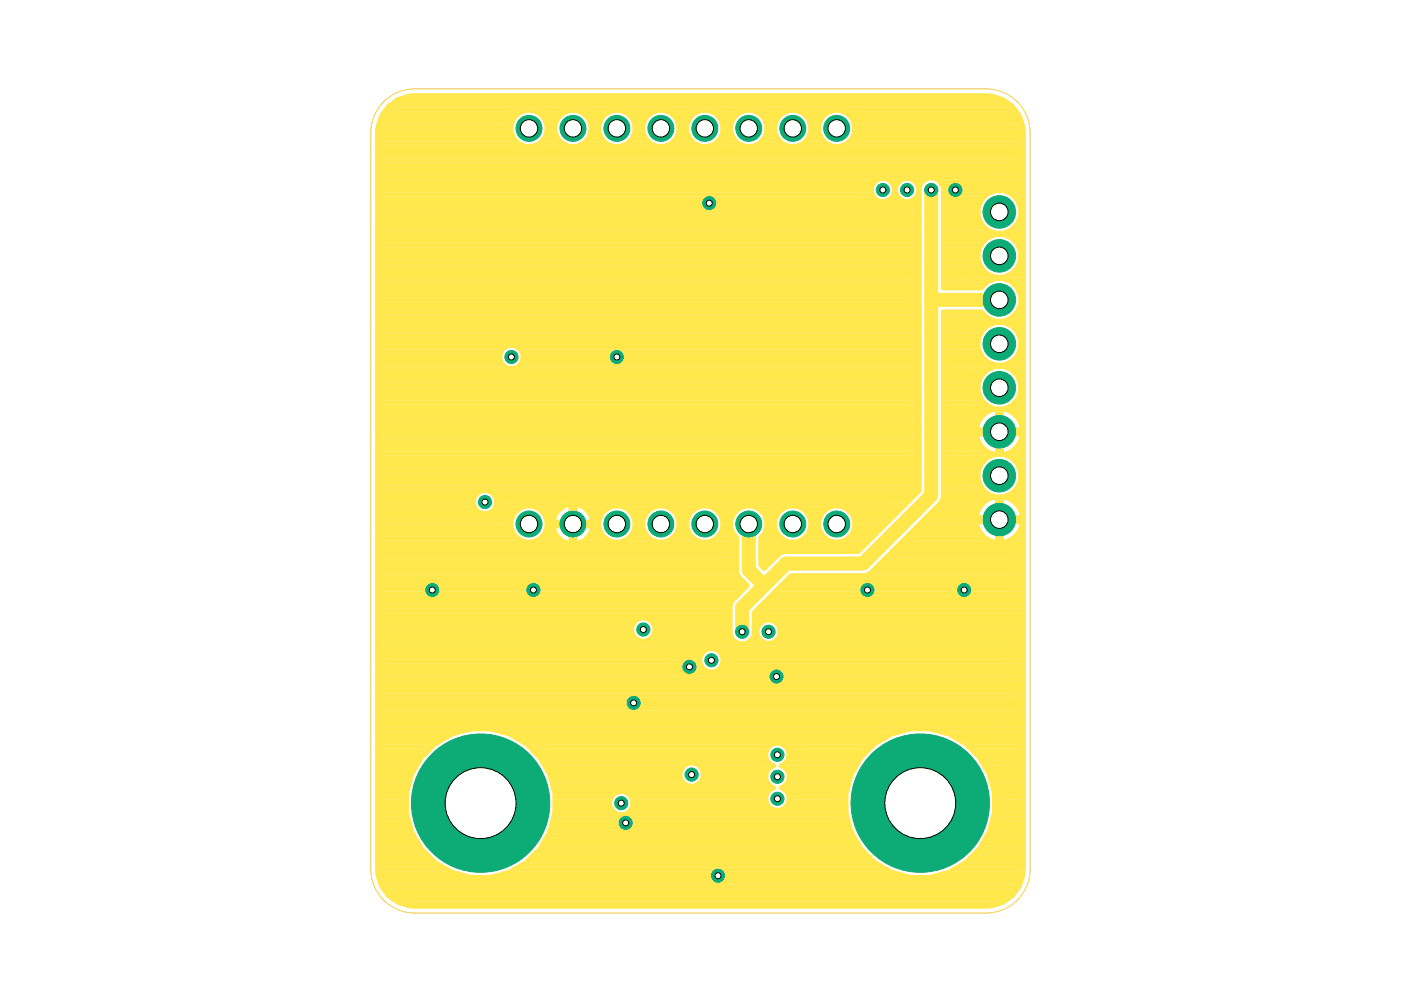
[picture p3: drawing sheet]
<svg xmlns="http://www.w3.org/2000/svg" width="297mm" height="210mm" viewBox="0 0 297 210" stroke-linecap="round" stroke-linejoin="round" font-family="sans-serif">
<g fill="none" stroke="#ffe74c" stroke-width=".95">
<path d="M80 39.4h104.9M80 38.5h105.5M80 37.6h137M80 36.7h137M80 35.8h137M80 34.9h137M80 34h137M80 33.1h137M80 32.2h137M80 31.3h137M80 30.4h30M80 29.5h29.1"/>
<path d="M80 28.6h28.6M80 27.7h28.4M80.1 26.8h28.3M80.4 25.9h28.2M80.7 25h28.3M81.2 24.1h28.7M81.8 23.2h133.4M82.3 22.6l2-1.5 2.4-.8 1.2-.1h121.2a7.9 7.9 0 0 1 7.9 8v156.1a7.9 7.9 0 0 1-7.9 7.9h-121.2a7.9 7.9 0 0 1-7.9-7.9v-156.1l.1-1.3 .8-2.3zM82.6 22.3h131.8M83.9 21.4h129.2M86.1 20.5h124.8M114.3 30.4h5"/>
<path d="M114.4 24.1h4.8M115.2 29.5h3.2M115.3 25h3M115.7 28.6h2.3M115.7 25.9h2.2M115.9 27.7h1.8M115.9 26.8h1.8M123.6 30.4h5.1M123.7 24.1h4.8M124.5 29.5h3.3M124.6 25h3.1M125 28.6h2.3"/>
<path d="M125 25.9h2.3M125.3 27.7h1.7M125.3 26.8h1.7M132.9 30.4h5.1M133 24.1h4.9M133.8 29.5h3.3M133.9 25h3.1M134.3 28.6h2.3M134.3 25.9h2.3M134.6 27.7h1.7M134.6 26.8h1.7M142.2 30.4h5.1"/>
<path d="M142.4 24.1h4.8M143.2 29.5h3.2M143.3 25h3M143.6 28.6h2.3M143.7 25.9h2.2M143.9 27.7h1.8M143.9 26.8h1.8M151.6 30.4h5M151.7 24.1h4.8M152.5 29.5h3.2M152.6 25h3M153 28.6h2.3"/>
<path d="M153 25.9h2.2M153.2 27.7h1.8M153.2 26.8h1.8M160.9 30.4h5M161 24.1h4.8M161.8 29.5h3.2M161.9 25h3M162.3 28.6h2.3M162.3 25.9h2.2M162.5 27.7h1.8M162.5 26.8h1.8M170.2 30.4h5.1"/>
<path d="M170.3 24.1h4.9M171.1 29.5h3.3M171.2 25h3M171.6 28.6h2.3M171.6 25.9h2.2M171.9 27.7h1.7M171.9 26.8h1.7M179.5 30.4h37.5M179.6 24.1h36.2M180.4 29.5h36.6M180.6 25h35.7M180.9 28.6h36.1"/>
<path d="M181 25.9h35.6M181.2 27.7h35.8M181.2 26.8h35.7M188.8 38.5h1.8M189.4 39.4h.7M194 38.5h1.6M194.6 39.4h.5M199.3 38.5h17.7M199.8 39.4h17.2M80 59.2h114.9M80 58.3h114.9M80 57.4h114.9"/>
<path d="M80 56.5h114.9M80 55.6h114.9M80 54.7h114.9M80 53.8h114.9M80 52.9h114.9M80 52h114.9M80 51.1h114.9M80 50.2h114.9M80 49.3h114.9M80 48.4h114.9M80 47.5h114.9M80 46.6h114.9"/>
<path d="M80 45.7h114.9M80 44.8h114.9M80 43.9h114.9M80 43h114.9M80 42.1h105.6M80 41.2h105M80 40.3h104.8M188.7 42.1h2.1M189.4 41.2h.7M189.6 40.3h.3M193.9 42.1h1M194.5 41.2h.4"/>
<path d="M194.7 40.3h.2M200 59.2h10.7M200 58.3h10.1M200 57.4h8.7M200 56.5h8M200 55.6h7.6M200 54.7h7.4M200 53.8h7.4M200 52.9h7.6M200 52h8M200 51.1h8.7M200 50.2h9.9"/>
<path d="M200 49.3h10.8M200 48.4h9.1M200 47.5h8.2M200 46.6h7.8M200 45.7h7.4M200 44.8h7.4M200 43.9h7.5M200 43h7.8M200 42.1h8.4M200 41.2h9.3M200 40.3h17M212.9 49.3h4.1"/>
<path d="M213.1 59.2h3.9M213.7 58.3h3.3M213.9 50.2h3.1M214.5 41.2h2.5M214.7 48.4h2.3M215 57.4h2M215.1 51.1h1.9M215.4 42.1h1.6M215.6 47.5h1.4M215.8 56.5h1.2M215.8 52h1.2M215.9 43h1.1"/>
<path d="M216 46.6h1M216.2 55.6h.8M216.2 52.9h.8M216.3 43.9h.7M216.4 54.7h.6M216.4 53.8h.6M216.4 45.7h.6M216.4 44.8h.6M80 79.9h114.9M80 79h114.9M80 78.1h114.9M80 77.2h26.6"/>
<path d="M80 76.3h26.1M80 75.4h26M80 74.5h26.3M80 73.6h27.1M80 72.7h114.9M80 71.8h114.9M80 71h114.9M80 70h114.9M80 69.2h114.9M80 68.2h114.9M80 67.4h114.9M80 66.4h114.9"/>
<path d="M80 65.6h114.9M80 64.6h114.9M80 63.7h114.9M80 62.8h114.9M80 61.9h114.9M80 61h114.9M80 60.1h114.9M109.8 73.6h85.1M110.3 77.2h84.6M110.6 74.5h84.3M110.8 76.3h84.1M110.8 75.4h84.1"/>
<path d="M200 79.9h8M200 79h8.7M200 78.1h10M200 77.2h10.7M200 76.3h9M200 75.4h8.1M200 74.5h7.7M200 73.6h7.4M200 72.7h7.4M200 71.8h7.5M200 71h7.9M200 70h8.4"/>
<path d="M200 69.2h9.3M200 68.2h17M200 67.4h9.3M200 66.4h8.4M200 61h8.1M200 60.1h9M208.1 66.1a4.6 4.6 0 0 0 6.8 .9 4.6 4.6 0 0 0 0-6.8 4.6 4.6 0 0 0-6.8 .9h-8.1v-21.3a2.57 2.57 0 0 0-2.6-2.1 2.57 2.57 0 0 0-2.5 2.1v64.2l-13 13h-15.7l-1 .4-3.2 3.2-.7-.8v-5.9a3.8 3.8 0 0 0 .2-5.5 3.8 3.8 0 0 0-5.5 0 3.8 3.8 0 0 0 .2 5.5v7.5l.4 .9 1.9 1.9-3.3 3.2-.4 .9v6.2a2.57 2.57 0 0 0 2.6 2 2.57 2.57 0 0 0 2.5-2v-4.6l7.8-7.9h15.8l.9-.4 15.2-15.1 .4-.9v-39.5h8.1M213.1 77.2h3.9M213.7 78.1h3.3M214.4 67.4h2.6M214.5 69.2h2.5M214.8 76.3h2.2"/>
<path d="M214.8 60.1h2.2M215 79h2M215.3 70h1.7M215.3 66.4h1.7M215.7 75.4h1.3M215.7 61h1.3M215.8 79.9h1.2M215.9 65.6h1.1M215.9 71h1.1M216 74.5h1M216 61.9h1M216.3 71.8h.7"/>
<path d="M216.3 64.6h.7M216.4 73.6h.6M216.4 72.7h.6M216.4 63.7h.6M216.4 62.8h.6M80 99.8h114.9M80 98.8h114.9M80 98h114.9M80 97h114.9M80 96.2h114.9M80 95.2h114.9M80 94.3h114.9"/>
<path d="M80 93.5h114.9M80 92.5h114.9M80 91.7h114.9M80 90.7h114.9M80 89.9h114.9M80 88.9h114.9M80 88.1h114.9M80 87.1h114.9M80 86.3h114.9M80 85.3h114.9M80 84.5h114.9M80 83.5h114.9"/>
<path d="M80 82.7h114.9M80 81.7h114.9M80 80.9h114.9M200 99.8h7.5M200 98.8h7.9M200 98h8.4M200 97h9.4M200 96.2h10.4M200 95.2h8.7M200 94.3h7.9M200 93.5h7.4M200 92.5h7.1"/>
<path d="M200 91.7h11.4M200 90.7h7.1M200 89.9h7.3M200 88.9h7.8M200 88.1h8.5M200 87.1h9.8M200 86.3h9.9M200 85.3h8.7M200 84.5h8M200 83.5h7.6M200 82.7h7.4M200 81.7h7.4"/>
<path d="M200 80.9h7.6M208.7 87.8a4.7 4.7 0 0 1 2.7-1.1v4.4h.9v-4.4a4.9 4.9 0 0 1 4.4 4.4h-4.4v.9h4.4a4.8 4.8 0 0 1-4.4 4.4v-4.4h-.9v4.4a4.8 4.8 0 0 1-4.3-4.4h4.3v-.9h-4.3a4.8 4.8 0 0 1 1.6-3.3zM211.4 96.2h.9M211.4 95.2h.9M211.4 94.3h.9M211.4 93.5h.9M211.4 92.5h.9M211.4 90.7h.9M211.4 89.9h.9M211.4 88.9h.9M211.4 88.1h.9M211.4 87.1h.9"/>
<path d="M212.3 91.7h4.7M213.4 96.2h3.6M213.8 86.3h3.2M214 87.1h3M214.4 97h2.6M215 95.2h2M215.1 85.3h1.9M215.2 88.1h1.8M215.3 98h1.7M215.8 84.5h1.2M215.8 94.3h1.2M215.9 98.8h1.1"/>
<path d="M216 88.9h1M216.2 80.9h.8M216.2 83.5h.8M216.3 99.8h.7M216.3 93.5h.7M216.4 82.7h.6M216.4 81.7h.6M216.4 89.9h.6M216.6 92.5h.4M216.7 90.7h.3M80 119.5h76.2M80 118.7h76.2"/>
<path d="M80 117.8h76.2M80 116.9h76.2M80 116h76.2M80 115.1h40.2M80 114.2h29.9M80 113.3h29M80 112.4h28.6M80 111.5h28.4M80 110.6h28.4M80 109.6h28.7M80 108.8h22.1M80 107.8h20.8"/>
<path d="M80 107h20.4M80 106h20.4M80 105.2h20.8M80 104.2h21.8M80 103.4h114.9M80 102.4h114.9M80 101.6h114.9M80 100.6h114.9M103.6 108.8h5.6M103.8 104.2h90.9M104.8 107.8h5.4M104.9 105.2h88.9"/>
<path d="M105.2 107h86.8M105.2 106h87.7M114.2 107.8h4.7M114.4 114.2h4.3M115.1 108.8h3M115.4 113.3h2.5M115.6 109.6h2M115.7 112.4h1.8M115.9 111.5h5.1M115.9 110.6h1.5M118.3 108.4a3.9 3.9 0 0 1 2.7-1.4v3.7h.9v-3.7a4.1 4.1 0 0 1 3.7 3.7h-3.7v.8h3.7a4.1 4.1 0 0 1-3.7 3.7v-3.7h-.9v3.7a4.1 4.1 0 0 1-3.7-3.7h3.7v-.8h-3.7a3.9 3.9 0 0 1 1-2.3zM121 115.1h.9"/>
<path d="M121 114.2h.9M121 113.3h.9M121 112.4h.9M121 110.6h.9M121 109.6h.9M121 108.8h.9M121 107.8h.9M121.9 111.5h5.1M122.7 115.1h33.5M124.1 107.8h4.7M124.3 114.2h4.2M124.9 108.8h2.9"/>
<path d="M125 113.3h2.6M125.4 109.6h1.9M125.4 112.4h1.8M125.6 110.6h1.4M132.8 107.8h5.3M133.1 114.2h4.7M133.8 108.8h3.3M134 113.3h2.9M134.3 109.6h2.3M134.4 112.4h2.1M134.6 111.5h1.7M134.6 110.6h1.7"/>
<path d="M142.1 107.8h5.3M142.4 114.2h4.8M143.1 108.8h3.4M143.3 113.3h2.9M143.6 109.6h2.3M143.7 112.4h2.2M143.9 111.5h1.8M143.9 110.6h1.8M151.4 107.8h5.3M151.7 114.2h4.5M152.4 108.8h3.4M152.6 113.3h3"/>
<path d="M152.9 109.6h2.4M153 112.4h2.2M153.2 111.5h1.8M153.2 110.6h1.8M160.8 107.8h5.3M161.3 119.5h1.8M161.3 118.7h2.7M161.3 117.8h3.6M161.3 116.9h20.8M161.3 116h21.7M161.3 115.1h22.6M161.3 114.2h4.5"/>
<path d="M161.8 108.8h3.3M161.9 113.3h3M162.2 109.6h2.4M162.3 112.4h2.2M162.5 111.5h1.8M162.5 110.6h1.8M170.1 107.8h5.3M170.4 114.2h4.7M171.1 108.8h3.3M171.3 113.3h2.9M171.6 109.6h2.3M171.6 112.4h2.2"/>
<path d="M171.9 111.5h1.7M171.9 110.6h1.7M179.4 107.8h11.7M179.7 114.2h5.1M180.4 108.8h9.8M180.6 113.3h5.1M180.9 109.6h8.4M181 112.4h5.6M181.2 111.5h6.3M181.2 110.6h7.2M186.5 119.5h30.5M187.4 118.7h29.6"/>
<path d="M188.3 117.8h28.7M189.2 116.9h27.8M190.1 116h26.9M191 115.1h26M191.9 114.2h17.2M192.8 113.3h15.3M193.7 112.4h13.9M194.6 111.5h12.6M195.5 110.6h15.9M196.4 109.6h10.7M197.3 108.8h9.9M198.2 107.8h9.4"/>
<path d="M199.1 107h9.2M199.7 106h9.6M200 105.2h10.6M200 104.2h9M200 103.4h8.1M200 102.4h7.7M200 101.6h7.4M200 100.6h7.4M208.7 106.5a4.8 4.8 0 0 1 2.7-1.2v4.4h.9v-4.4a4.8 4.8 0 0 1 4.4 4.4h-4.4v.9h4.4a4.8 4.8 0 0 1-4.4 4.4v-4.4h-.9v4.4a4.8 4.8 0 0 1-4.3-4.4h4.3v-.9h-4.3a4.8 4.8 0 0 1 1.6-3.2zM211.4 114.2h.9M211.4 113.3h.9M211.4 112.4h.9"/>
<path d="M211.4 111.5h.9M211.4 109.6h.9M211.4 108.8h.9M211.4 107.8h.9M211.4 107h.9M211.4 106h.9M212.3 110.6h4.7M213.2 105.2h3.8M214.5 106h2.5M214.7 114.2h2.3M214.8 104.2h2.2M215.5 107h1.5"/>
<path d="M215.6 113.3h1.4M215.7 103.4h1.3M216.1 102.4h.9M216.1 107.8h.9M216.2 112.4h.8M216.4 101.6h.6M216.4 100.6h.6M216.5 108.8h.5M216.6 111.5h.4M216.7 109.6h.3M80 139.4h68.5M80 138.5h68.9"/>
<path d="M80 137.6h137M80 136.7h137M80 135.8h55.6M80 134.9h54.4M80 134h54M80 133.1h54M80 132.2h54.3M80 131.3h55.4M80 130.4h74.8M80 129.5h74.8M80 128.6h74.8M80 127.7h75.1"/>
<path d="M80 126.8h75.9M80 125.9h76.8M80 124.9h77.6M80 124.1h78.4M80 123.1h77.5M80 122.3h76.6M80 121.3h76.2M80 120.5h76.2M137.2 135.8h18.4M137.4 131.3h17.4M138.4 134.9h16.6M138.5 132.2h16.3"/>
<path d="M138.8 134h16M138.8 133.1h16M152.7 138.5h64.3M153.2 139.4h63.8M159.1 135.8h2.3M159.7 134.9h1M159.9 134h.6M159.9 133.1h.8M159.9 132.2h1.4M159.9 131.3h57.1M159.9 130.4h57.1M160.3 129.5h56.7"/>
<path d="M161.2 128.6h55.8M161.9 120.5h.3M162.1 127.7h54.9M163 126.8h54M163.9 125.9h53.1M164.5 135.8h52.5M164.6 132.2h52.4M164.8 124.9h52.2M165.2 134.9h51.8M165.2 133.1h51.8M165.4 134h51.6M165.7 124.1h51.3"/>
<path d="M166.6 123.1h50.4M167.5 122.3h49.5M184.7 121.3h32.3M185.6 120.5h31.4M80 159.2h10.8M80 158.3h11.7M80 157.4h12.9M80 156.5h14.4M80 155.6h16.2M80 154.7h19.5M80 153.8h137M80 152.9h137"/>
<path d="M80 152h137M80 151.1h137M80 150.2h137M80 149.3h137M80 148.4h137M80 147.5h137M80 146.6h137M80 145.7h137M80 144.8h137M80 143.9h137M80 143h137M80 142.1h69.5"/>
<path d="M80 141.2h68.7M80 140.3h68.4M104.3 154.7h88.4M107.6 155.6h81.8M109.4 156.5h78.2M110.9 157.4h75.2M112.1 158.3h51.1M113 159.2h49.6M152.2 142.1h64.8M153 141.2h64M153.2 140.3h63.8M162.8 158.7a2.45 2.45 0 0 1 4-.1 2.45 2.45 0 0 1-1.3 3.8 2.41 2.41 0 0 1 1.8 2.3 2.41 2.41 0 0 1-1.8 2.3 2.44 2.44 0 0 1 1.3 3.8 2.44 2.44 0 0 1-4 0 2.44 2.44 0 0 1 1.3-3.8 2.42 2.42 0 0 1-1.7-2.3 2.42 2.42 0 0 1 1.7-2.3 2.43 2.43 0 0 1-1.3-3.7z"/>
<path d="M166.5 158.3h18.4M167.1 159.2h16.9M197.5 154.7h19.5M200.8 155.6h16.2M202.6 156.5h14.4M204.1 157.4h12.9M205.3 158.3h11.7M206.2 159.2h10.8M80 179.9h9.3M80 179h8.8M80 178.1h8.3M80 177.2h7.8"/>
<path d="M80 176.3h7.2M80 175.4h7M80 174.5h6.8M80 173.6h6.5M80 172.7h6.3M80 171.8h6.2M80 170.9h6.2M80 170h6.2M80 169.1h6.2M80 168.2h6.2M80 167.3h6.5M80 166.4h6.7"/>
<path d="M80 165.5h6.9M80 164.6h7.2M80 163.7h7.6M80 162.8h8.1M80 161.9h8.6M80 161h9.2M80 160.1h9.9M113.9 160.1h48.5M114.5 179.9h68M114.7 161h47.9M115 179h67M115.2 161.9h30.8"/>
<path d="M115.5 178.1h66M115.7 162.8h29M116.1 177.2h64.9M116.2 163.7h28.1M116.6 176.3h63.8M116.6 164.6h27.6M116.8 175.4h63.4M116.9 165.5h27.6M117 174.5h63M117.1 166.4h28.4M117.3 173.6h62.4M117.3 167.3h46.3"/>
<path d="M117.5 172.7h13.7M117.6 171.8h12.2M117.6 170.9h11.7M117.6 170h11.7M117.6 169.1h12M117.6 168.2h12.9M132.3 172.7h47.2M132.9 168.2h29.8M133.7 171.8h45.7M133.8 169.1h28.6M134.1 170.9h28.8M134.1 170h28.4"/>
<path d="M147.2 161.9h16M147.8 166.4h15.3M148.6 162.8h14.7M148.7 165.5h13.8M149 163.7h13.6M149.1 164.6h13.3M166.1 167.3h13.6M166.3 162.8h15M166.4 161.9h15.4M166.6 166.4h13.3M166.7 170.9h12.7M166.9 168.2h12.5"/>
<path d="M167 163.7h13.8M167 161h15.4M167.1 165.5h13M167.2 170h12.2M167.2 169.1h12.2M167.2 164.6h13.2M167.2 160.1h15.9M207.1 160.1h9.9M207.7 179.9h9.3M207.9 161h9.1M208.2 179h8.8M208.4 161.9h8.6"/>
<path d="M208.7 178.1h8.3M208.9 162.8h8.1M209.3 177.2h7.7M209.4 163.7h7.6M209.8 176.3h7.2M209.8 164.6h7.2M210 175.4h7M210.1 165.5h6.9M210.2 174.5h6.8M210.3 166.4h6.7M210.5 173.6h6.5M210.5 167.3h6.5"/>
<path d="M210.7 172.7h6.3M210.8 171.8h6.2M210.8 170.9h6.2M210.8 170h6.2M210.8 169.1h6.2M210.8 168.2h6.2M80 184.4h14.9M80 183.5h13.3M80 182.6h12M80 181.7h11.1M80 180.8h10.2M80.1 185.3h17.1"/>
<path d="M80.3 186.2h136.4M80.6 187.1h135.8M80.9 188h135.2M81.6 188.9h133.8M82.3 189.8h132.5M83.4 190.7h130.2M85.1 191.6h126.8M106.6 185.3h83.8M108.9 184.4h79.2M110.5 183.5h76M111.8 182.6h73.4M112.7 181.7h71.6"/>
<path d="M113.6 180.8h69.8M199.9 185.3h17M202.1 184.4h14.9M203.7 183.5h13.3M205 182.6h12M205.9 181.7h11.1M206.8 180.8h10.2"/>
<circle cx="112.1" cy="27.2" r="3.9"/>
<circle cx="121.5" cy="27.2" r="3.9"/>
<circle cx="130.8" cy="27.2" r="3.9"/>
<circle cx="140.1" cy="27.2" r="3.9"/>
<circle cx="149.4" cy="27.2" r="3.8"/>
<circle cx="158.8" cy="27.2" r="3.9"/>
<circle cx="168.1" cy="27.2" r="3.9"/>
<circle cx="177.4" cy="27.2" r="3.8"/>
<circle cx="187.2" cy="40.3" r="2.45"/>
<circle cx="192.3" cy="40.3" r="2.46"/>
<circle cx="211.9" cy="44.9" r="4.6"/>
<circle cx="211.9" cy="54.3" r="4.6"/>
<circle cx="108.4" cy="75.7" r="2.47"/>
<circle cx="211.9" cy="72.9" r="4.6"/>
<circle cx="211.9" cy="82.2" r="4.6"/>
<circle cx="102.8" cy="106.4" r="2.46"/>
<circle cx="112.2" cy="111.1" r="3.9"/>
<circle cx="130.8" cy="111.1" r="3.9"/>
<circle cx="140.1" cy="111.1" r="3.9"/>
<circle cx="149.4" cy="111.1" r="3.8"/>
<circle cx="168.1" cy="111.1" r="3.9"/>
<circle cx="177.4" cy="111.1" r="3.8"/>
<circle cx="211.9" cy="100.9" r="4.6"/>
<circle cx="136.4" cy="133.5" r="2.46"/>
<circle cx="163" cy="133.9" r="2.45"/>
<circle cx="150.8" cy="140" r="2.47"/>
<circle cx="101.9" cy="170.3" r="15.8"/>
<circle cx="131.7" cy="170.3" r="2.46"/>
<circle cx="146.6" cy="164.2" r="2.46"/>
<circle cx="195.1" cy="170.3" r="15.8"/>
</g>
<path d="M197.4 40.3v64.8l-14.4 14.4h-16.3l-9.3 9.3v5.1M197.4 63.6h14.5M158.7 111.1v9.8l3.3 3.3" fill="none" stroke="#ffe74c" stroke-width="3"/>
<circle cx="195.1" cy="170.3" r="14.7" fill="#0dab76" stroke="#0dab76" stroke-width=".21"/>
<circle cx="195.1" cy="170.3" r="7.5" fill="#fff" stroke="#000" stroke-width=".21"/>
<circle cx="101.9" cy="170.3" r="14.7" fill="#0dab76" stroke="#0dab76" stroke-width=".21"/>
<circle cx="101.9" cy="170.3" r="7.5" fill="#fff" stroke="#000" stroke-width=".21"/>
<circle cx="121.5" cy="27.2" r="2.75" fill="#0dab76" stroke="#0dab76" stroke-width=".21"/>
<circle cx="121.5" cy="27.2" r="1.84" fill="#fff" stroke="#000" stroke-width=".21"/>
<circle cx="130.8" cy="27.2" r="2.75" fill="#0dab76" stroke="#0dab76" stroke-width=".21"/>
<circle cx="130.8" cy="27.2" r="1.84" fill="#fff" stroke="#000" stroke-width=".21"/>
<circle cx="140.1" cy="27.2" r="2.75" fill="#0dab76" stroke="#0dab76" stroke-width=".21"/>
<circle cx="140.1" cy="27.2" r="1.84" fill="#fff" stroke="#000" stroke-width=".21"/>
<circle cx="149.4" cy="27.2" r="2.75" fill="#0dab76" stroke="#0dab76" stroke-width=".21"/>
<circle cx="149.4" cy="27.2" r="1.84" fill="#fff" stroke="#000" stroke-width=".21"/>
<circle cx="158.7" cy="27.2" r="2.75" fill="#0dab76" stroke="#0dab76" stroke-width=".21"/>
<circle cx="158.7" cy="27.2" r="1.84" fill="#fff" stroke="#000" stroke-width=".21"/>
<circle cx="168.1" cy="27.2" r="2.75" fill="#0dab76" stroke="#0dab76" stroke-width=".21"/>
<circle cx="168.1" cy="27.2" r="1.84" fill="#fff" stroke="#000" stroke-width=".21"/>
<circle cx="177.4" cy="27.2" r="2.75" fill="#0dab76" stroke="#0dab76" stroke-width=".21"/>
<circle cx="177.4" cy="27.2" r="1.84" fill="#fff" stroke="#000" stroke-width=".21"/>
<circle cx="121.5" cy="111.1" r="2.75" fill="#0dab76" stroke="#0dab76" stroke-width=".21"/>
<circle cx="121.5" cy="111.1" r="1.84" fill="#fff" stroke="#000" stroke-width=".21"/>
<circle cx="130.8" cy="111.1" r="2.75" fill="#0dab76" stroke="#0dab76" stroke-width=".21"/>
<circle cx="130.8" cy="111.1" r="1.84" fill="#fff" stroke="#000" stroke-width=".21"/>
<circle cx="140.1" cy="111.1" r="2.75" fill="#0dab76" stroke="#0dab76" stroke-width=".21"/>
<circle cx="140.1" cy="111.1" r="1.84" fill="#fff" stroke="#000" stroke-width=".21"/>
<circle cx="149.4" cy="111.1" r="2.75" fill="#0dab76" stroke="#0dab76" stroke-width=".21"/>
<circle cx="149.4" cy="111.1" r="1.84" fill="#fff" stroke="#000" stroke-width=".21"/>
<circle cx="158.7" cy="111.1" r="2.75" fill="#0dab76" stroke="#0dab76" stroke-width=".21"/>
<circle cx="158.7" cy="111.1" r="1.84" fill="#fff" stroke="#000" stroke-width=".21"/>
<circle cx="168.1" cy="111.1" r="2.75" fill="#0dab76" stroke="#0dab76" stroke-width=".21"/>
<circle cx="168.1" cy="111.1" r="1.84" fill="#fff" stroke="#000" stroke-width=".21"/>
<circle cx="177.4" cy="111.1" r="2.75" fill="#0dab76" stroke="#0dab76" stroke-width=".21"/>
<circle cx="177.4" cy="111.1" r="1.84" fill="#fff" stroke="#000" stroke-width=".21"/>
<circle cx="112.2" cy="27.2" r="2.75" fill="#0dab76" stroke="#0dab76" stroke-width=".21"/>
<circle cx="112.2" cy="27.2" r="1.84" fill="#fff" stroke="#000" stroke-width=".21"/>
<circle cx="112.2" cy="111.1" r="2.75" fill="#0dab76" stroke="#0dab76" stroke-width=".21"/>
<circle cx="112.2" cy="111.1" r="1.84" fill="#fff" stroke="#000" stroke-width=".21"/>
<circle cx="211.9" cy="110.2" r="3.5" fill="#0dab76" stroke="#0dab76" stroke-width=".21"/>
<circle cx="211.9" cy="110.2" r="1.86" fill="#fff" stroke="#000" stroke-width=".21"/>
<circle cx="211.9" cy="100.9" r="3.5" fill="#0dab76" stroke="#0dab76" stroke-width=".21"/>
<circle cx="211.9" cy="100.9" r="1.86" fill="#fff" stroke="#000" stroke-width=".21"/>
<circle cx="211.9" cy="91.5" r="3.5" fill="#0dab76" stroke="#0dab76" stroke-width=".21"/>
<circle cx="211.9" cy="91.5" r="1.86" fill="#fff" stroke="#000" stroke-width=".21"/>
<circle cx="211.9" cy="82.2" r="3.5" fill="#0dab76" stroke="#0dab76" stroke-width=".21"/>
<circle cx="211.9" cy="82.2" r="1.86" fill="#fff" stroke="#000" stroke-width=".21"/>
<circle cx="211.9" cy="72.9" r="3.5" fill="#0dab76" stroke="#0dab76" stroke-width=".21"/>
<circle cx="211.9" cy="72.9" r="1.86" fill="#fff" stroke="#000" stroke-width=".21"/>
<circle cx="211.9" cy="63.6" r="3.5" fill="#0dab76" stroke="#0dab76" stroke-width=".21"/>
<circle cx="211.9" cy="63.6" r="1.86" fill="#fff" stroke="#000" stroke-width=".21"/>
<circle cx="211.9" cy="54.3" r="3.5" fill="#0dab76" stroke="#0dab76" stroke-width=".21"/>
<circle cx="211.9" cy="54.3" r="1.86" fill="#fff" stroke="#000" stroke-width=".21"/>
<circle cx="211.9" cy="44.9" r="3.5" fill="#0dab76" stroke="#0dab76" stroke-width=".21"/>
<circle cx="211.9" cy="44.9" r="1.86" fill="#fff" stroke="#000" stroke-width=".21"/>
<circle cx="132.7" cy="174.5" r="1.4" fill="#0dab76" stroke="#0dab76" stroke-width=".21"/>
<circle cx="132.7" cy="174.5" r=".64" fill="#fff" stroke="#000" stroke-width=".21"/>
<circle cx="152.2" cy="185.7" r="1.4" fill="#0dab76" stroke="#0dab76" stroke-width=".21"/>
<circle cx="152.2" cy="185.7" r=".64" fill="#fff" stroke="#000" stroke-width=".21"/>
<circle cx="134.3" cy="149" r="1.4" fill="#0dab76" stroke="#0dab76" stroke-width=".21"/>
<circle cx="134.3" cy="149" r=".64" fill="#fff" stroke="#000" stroke-width=".21"/>
<circle cx="164.6" cy="143.4" r="1.4" fill="#0dab76" stroke="#0dab76" stroke-width=".21"/>
<circle cx="164.6" cy="143.4" r=".64" fill="#fff" stroke="#000" stroke-width=".21"/>
<circle cx="183.9" cy="125.1" r="1.4" fill="#0dab76" stroke="#0dab76" stroke-width=".21"/>
<circle cx="183.9" cy="125.1" r=".64" fill="#fff" stroke="#000" stroke-width=".21"/>
<circle cx="204.4" cy="125.1" r="1.4" fill="#0dab76" stroke="#0dab76" stroke-width=".21"/>
<circle cx="204.4" cy="125.1" r=".64" fill="#fff" stroke="#000" stroke-width=".21"/>
<circle cx="130.8" cy="75.7" r="1.4" fill="#0dab76" stroke="#0dab76" stroke-width=".21"/>
<circle cx="130.8" cy="75.7" r=".64" fill="#fff" stroke="#000" stroke-width=".21"/>
<circle cx="150.4" cy="43.1" r="1.4" fill="#0dab76" stroke="#0dab76" stroke-width=".21"/>
<circle cx="150.4" cy="43.1" r=".64" fill="#fff" stroke="#000" stroke-width=".21"/>
<circle cx="113.1" cy="125.1" r="1.4" fill="#0dab76" stroke="#0dab76" stroke-width=".21"/>
<circle cx="113.1" cy="125.1" r=".64" fill="#fff" stroke="#000" stroke-width=".21"/>
<circle cx="91.7" cy="125.1" r="1.4" fill="#0dab76" stroke="#0dab76" stroke-width=".21"/>
<circle cx="91.7" cy="125.1" r=".64" fill="#fff" stroke="#000" stroke-width=".21"/>
<circle cx="202.6" cy="40.3" r="1.4" fill="#0dab76" stroke="#0dab76" stroke-width=".21"/>
<circle cx="202.6" cy="40.3" r=".64" fill="#fff" stroke="#000" stroke-width=".21"/>
<circle cx="146.2" cy="141.4" r="1.4" fill="#0dab76" stroke="#0dab76" stroke-width=".21"/>
<circle cx="146.2" cy="141.4" r=".64" fill="#fff" stroke="#000" stroke-width=".21"/>
<circle cx="150.8" cy="140" r="1.4" fill="#0dab76" stroke="#0dab76" stroke-width=".21"/>
<circle cx="150.8" cy="140" r=".64" fill="#fff" stroke="#000" stroke-width=".21"/>
<circle cx="108.4" cy="75.7" r="1.4" fill="#0dab76" stroke="#0dab76" stroke-width=".21"/>
<circle cx="108.4" cy="75.7" r=".64" fill="#fff" stroke="#000" stroke-width=".21"/>
<circle cx="102.8" cy="106.4" r="1.4" fill="#0dab76" stroke="#0dab76" stroke-width=".21"/>
<circle cx="102.8" cy="106.4" r=".64" fill="#fff" stroke="#000" stroke-width=".21"/>
<circle cx="164.8" cy="160" r="1.4" fill="#0dab76" stroke="#0dab76" stroke-width=".21"/>
<circle cx="164.8" cy="160" r=".64" fill="#fff" stroke="#000" stroke-width=".21"/>
<circle cx="164.8" cy="164.7" r="1.4" fill="#0dab76" stroke="#0dab76" stroke-width=".21"/>
<circle cx="164.8" cy="164.7" r=".64" fill="#fff" stroke="#000" stroke-width=".21"/>
<circle cx="146.6" cy="164.2" r="1.4" fill="#0dab76" stroke="#0dab76" stroke-width=".21"/>
<circle cx="146.6" cy="164.2" r=".64" fill="#fff" stroke="#000" stroke-width=".21"/>
<circle cx="197.4" cy="40.3" r="1.4" fill="#0dab76" stroke="#0dab76" stroke-width=".21"/>
<circle cx="197.4" cy="40.3" r=".64" fill="#fff" stroke="#000" stroke-width=".21"/>
<circle cx="157.4" cy="133.9" r="1.4" fill="#0dab76" stroke="#0dab76" stroke-width=".21"/>
<circle cx="157.4" cy="133.9" r=".64" fill="#fff" stroke="#000" stroke-width=".21"/>
<circle cx="187.2" cy="40.3" r="1.4" fill="#0dab76" stroke="#0dab76" stroke-width=".21"/>
<circle cx="187.2" cy="40.3" r=".64" fill="#fff" stroke="#000" stroke-width=".21"/>
<circle cx="162.9" cy="133.9" r="1.4" fill="#0dab76" stroke="#0dab76" stroke-width=".21"/>
<circle cx="162.9" cy="133.9" r=".64" fill="#fff" stroke="#000" stroke-width=".21"/>
<circle cx="192.3" cy="40.3" r="1.4" fill="#0dab76" stroke="#0dab76" stroke-width=".21"/>
<circle cx="192.3" cy="40.3" r=".64" fill="#fff" stroke="#000" stroke-width=".21"/>
<circle cx="136.4" cy="133.5" r="1.4" fill="#0dab76" stroke="#0dab76" stroke-width=".21"/>
<circle cx="136.4" cy="133.5" r=".64" fill="#fff" stroke="#000" stroke-width=".21"/>
<circle cx="164.8" cy="169.4" r="1.4" fill="#0dab76" stroke="#0dab76" stroke-width=".21"/>
<circle cx="164.8" cy="169.4" r=".64" fill="#fff" stroke="#000" stroke-width=".21"/>
<circle cx="131.7" cy="170.3" r="1.4" fill="#0dab76" stroke="#0dab76" stroke-width=".21"/>
<circle cx="131.7" cy="170.3" r=".64" fill="#fff" stroke="#000" stroke-width=".21"/>
<path d="M81.6 21.3a9.4 9.4 0 0 1 6.3-2.5h121.2a9.3 9.3 0 0 1 9.3 9.4v156.1a9.3 9.3 0 0 1-9.3 9.3h-121.2a9.3 9.3 0 0 1-9.3-9.3v-156.1a9.2 9.2 0 0 1 3-6.9z" fill="none" stroke="#eec643" stroke-width=".21"/>
</svg>
